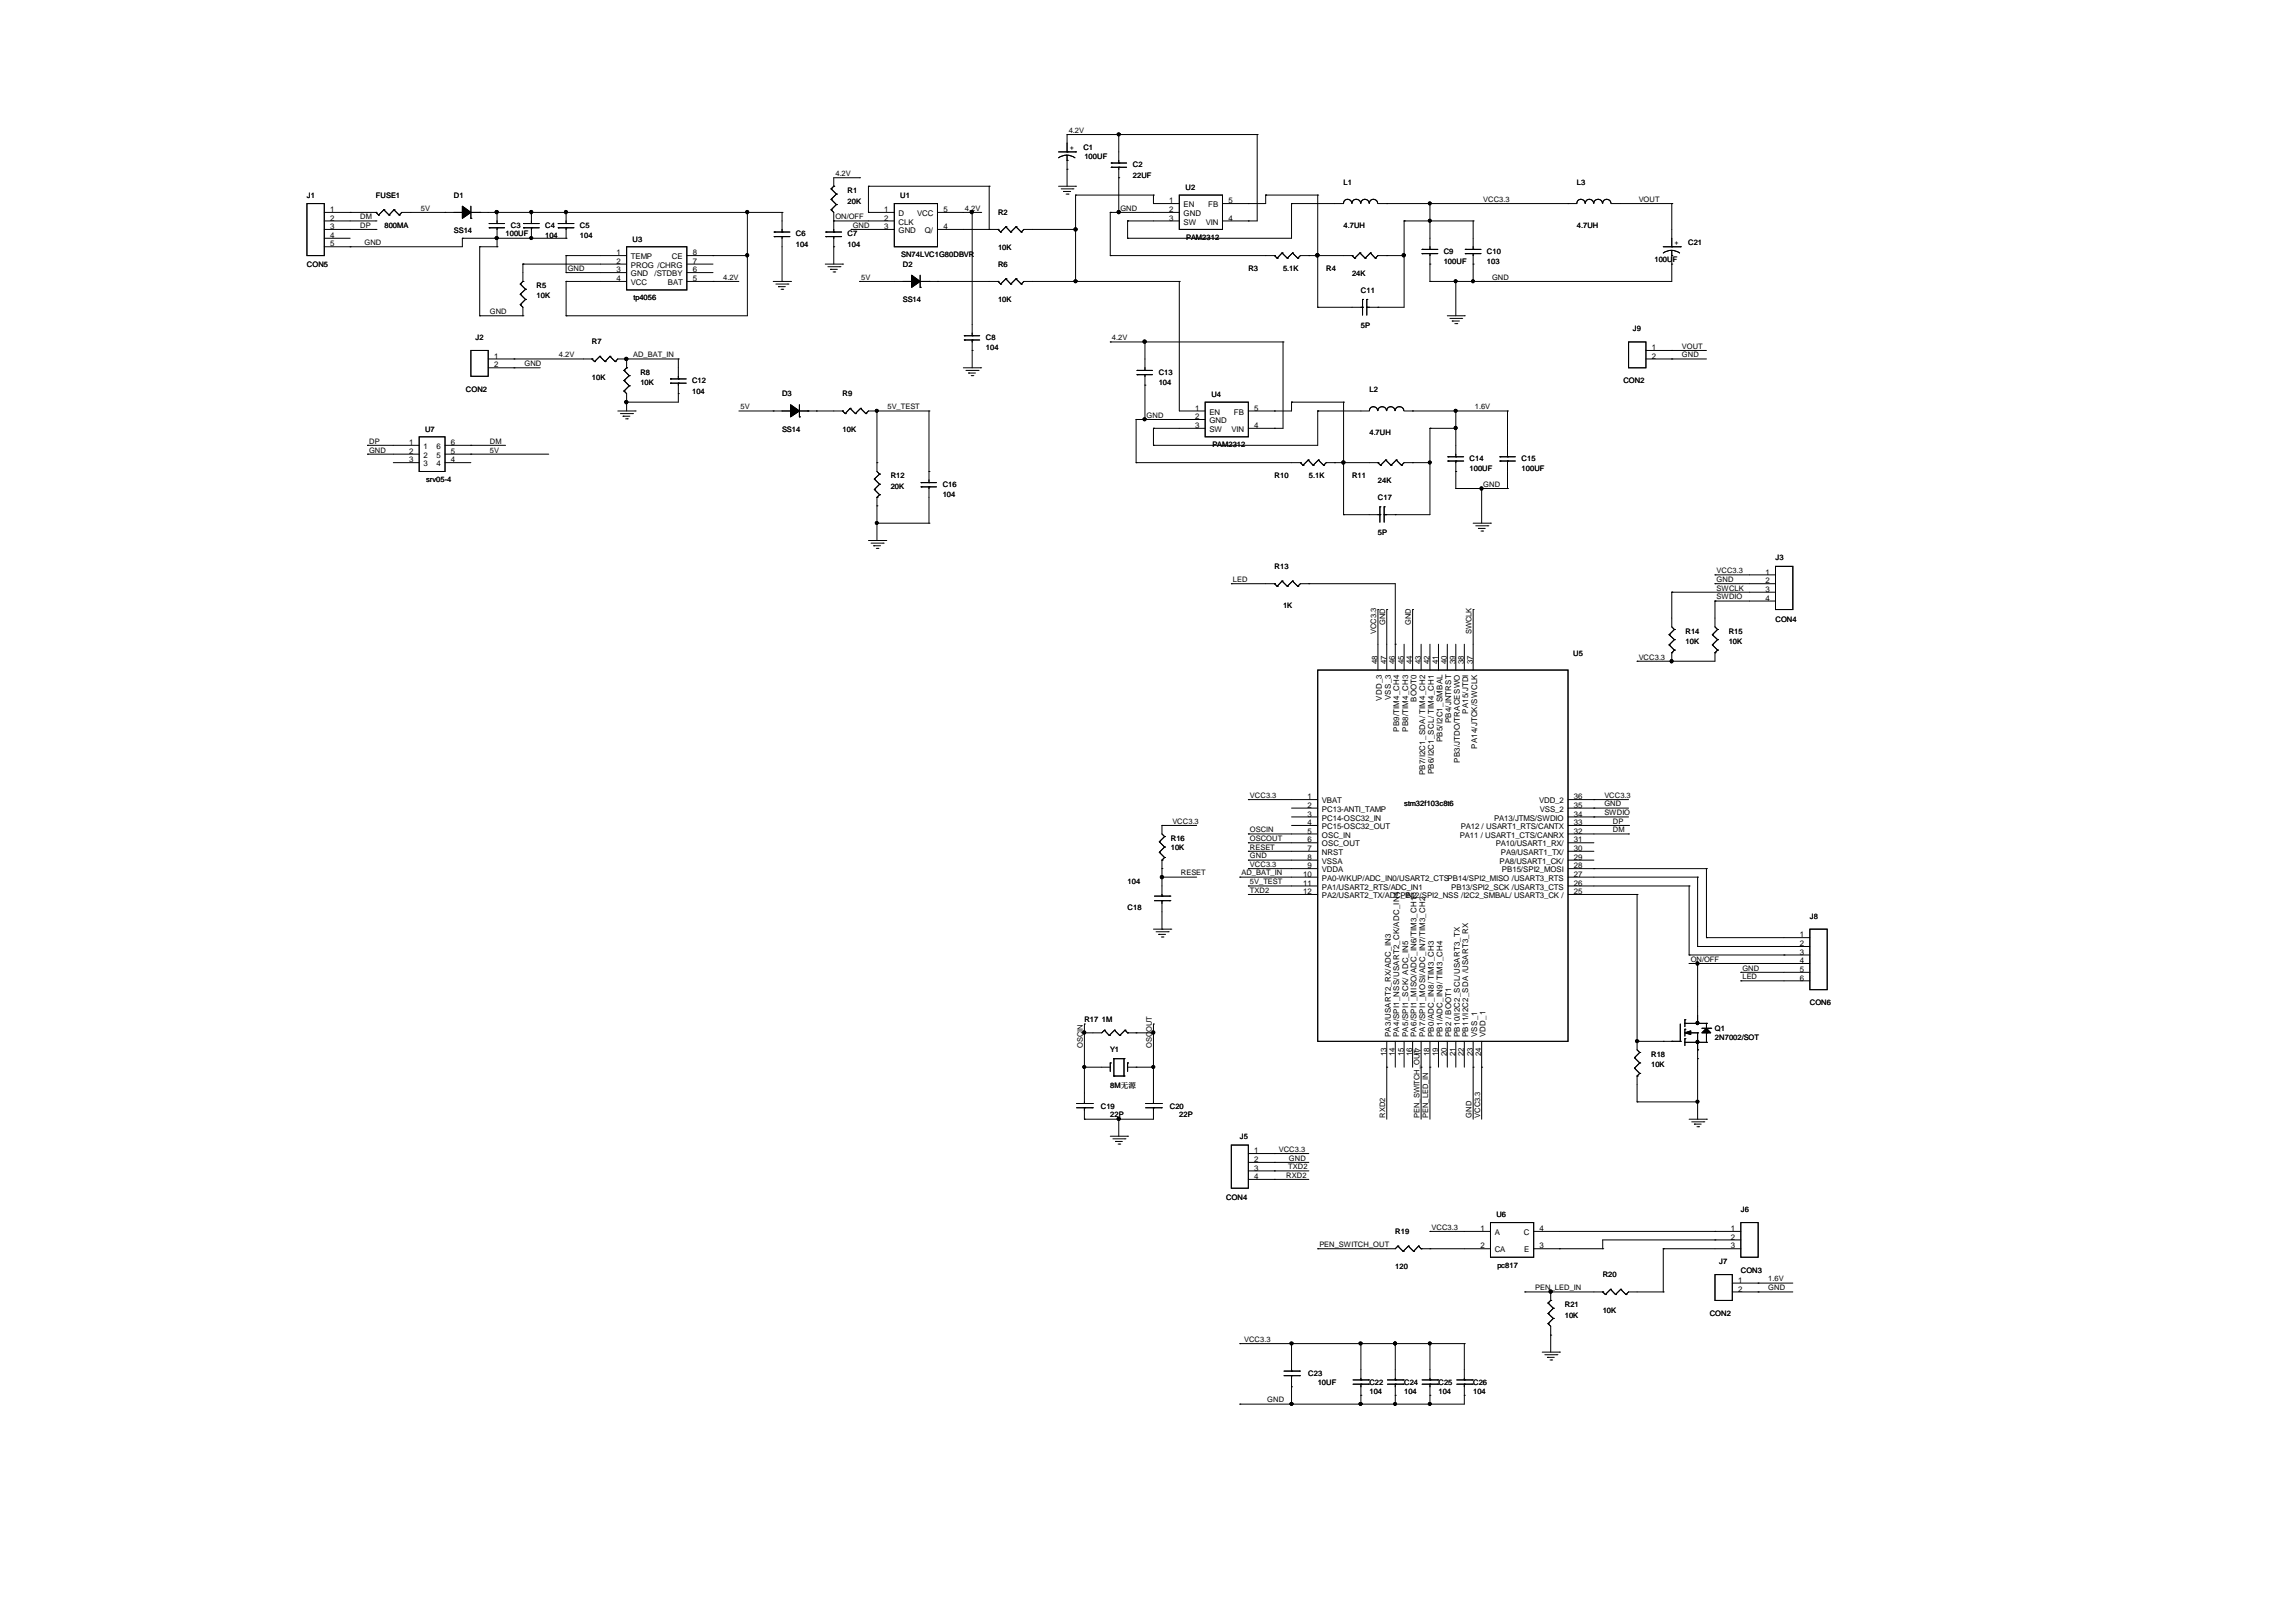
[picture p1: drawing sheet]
<svg xmlns="http://www.w3.org/2000/svg" width="297mm" height="210mm" viewBox="0 0 297 210" stroke-linecap="round" stroke-linejoin="round" font-family="sans-serif">
<defs><g id="words">
<g font-size="1">
<text x="138.3" y="17.2">4.2V</text>
<text x="108.1" y="22.8">4.2V</text>
<text x="138.4" y="19.4">+</text>
<text x="140.2" y="19.4">C1</text>
<text x="140.3" y="20.5">100UF</text>
<text x="146.6" y="21.6">C2</text>
<text x="146.6" y="23">22UF</text>
<text x="173.8" y="23.9">L1</text>
<text x="204" y="23.9">L3</text>
<text x="39.7" y="25.6">J1</text>
<text x="42.7" y="27.4">1</text>
<text x="42.7" y="28.5">2</text>
<text x="42.7" y="29.6">3</text>
<text x="46.6" y="28.4">DM</text>
<text x="46.6" y="29.5">DP</text>
<text x="48.6" y="25.6">FUSE1</text>
<text x="49.7" y="29.5">800MA</text>
<text x="54.4" y="27.3">5V</text>
<text x="58.7" y="25.6">D1</text>
<text x="66.1" y="29.5">C3</text>
<text x="70.5" y="29.5">C4</text>
<text x="75" y="29.5">C5</text>
<text x="108.1" y="28.4">ON/OFF</text>
<text x="109.6" y="25">R1</text>
<text x="109.6" y="26.3">20K</text>
<text x="110.3" y="29.5">GND</text>
<text x="114.4" y="27.4">1</text>
<text x="114.4" y="28.5">2</text>
<text x="114.4" y="29.6">3</text>
<text x="116.2" y="28">D</text>
<text x="116.2" y="29.1">CLK</text>
<text x="116.5" y="25.7">U1</text>
<text x="118.7" y="28">VCC</text>
<text x="122" y="29.6">4</text>
<text x="122" y="27.4">5</text>
<text x="124.8" y="27.3">4.2V</text>
<text x="129.1" y="27.8">R2</text>
<text x="144.9" y="27.3">GND</text>
<text x="151.3" y="26.3">1</text>
<text x="151.3" y="27.4">2</text>
<text x="151.3" y="28.5">3</text>
<text x="153.1" y="26.8">EN</text>
<text x="153.1" y="28">GND</text>
<text x="153.1" y="29.1">SW</text>
<text x="153.4" y="24.6">U2</text>
<text x="156" y="29.1">VIN</text>
<text x="156.3" y="26.8">FB</text>
<text x="158.9" y="28.5">4</text>
<text x="158.9" y="26.3">5</text>
<text x="173.8" y="29.5">4.7UH</text>
<text x="191.9" y="26.1">VCC3.3</text>
<text x="204" y="29.5">4.7UH</text>
<text x="212" y="26.1">VOUT</text>
<text x="39.7" y="34.6">CON5</text>
<text x="42.7" y="30.8">4</text>
<text x="42.7" y="31.9">5</text>
<text x="47.2" y="31.7">GND</text>
<text x="58.7" y="30.2">SS14</text>
<text x="65.4" y="30.6">100UF</text>
<text x="70.5" y="30.8">104</text>
<text x="73.4" y="35.1">GND</text>
<text x="75" y="30.8">104</text>
<text x="79.8" y="33">1</text>
<text x="79.8" y="34.1">2</text>
<text x="79.8" y="35.2">3</text>
<text x="81.6" y="33.5">TEMP</text>
<text x="81.6" y="34.6">PROG /CHRG</text>
<text x="81.6" y="35.7">GND</text>
<text x="81.8" y="31.3">U3</text>
<text x="84.7" y="35.7">/STDBY</text>
<text x="86.9" y="33.5">CE</text>
<text x="89.6" y="35.2">6</text>
<text x="89.6" y="33">8</text>
<text x="89.6" y="34.1">7</text>
<text x="103" y="30.6">C6</text>
<text x="103" y="31.9">104</text>
<text x="109.6" y="30.6">C7</text>
<text x="109.6" y="31.9">104</text>
<text x="116.2" y="30.2">GND</text>
<text x="116.6" y="33.3">SN74LVC1G80DBVR</text>
<text x="116.8" y="34.5">D2</text>
<text x="119.6" y="30.2">Q/</text>
<text x="129.1" y="34.5">R6</text>
<text x="129.1" y="32.4">10K</text>
<text x="153.5" y="31">PAM2312</text>
<text x="161.5" y="35.1">R3</text>
<text x="166" y="35.1">5.1K</text>
<text x="171.6" y="35.1">R4</text>
<text x="174.9" y="35.7">24K</text>
<text x="186.8" y="32.8">C9</text>
<text x="186.8" y="34.2">100UF</text>
<text x="192.4" y="32.8">C10</text>
<text x="192.4" y="34.2">103</text>
<text x="214" y="34">100UF</text>
<text x="216.6" y="31.7">+</text>
<text x="218.4" y="31.7">C21</text>
<text x="63.4" y="40.7">GND</text>
<text x="69.4" y="37.3">R5</text>
<text x="69.4" y="38.6">10K</text>
<text x="79.8" y="36.4">4</text>
<text x="81.6" y="36.9">VCC</text>
<text x="82" y="38.9">tp4056</text>
<text x="86.4" y="36.9">BAT</text>
<text x="89.6" y="36.4">5</text>
<text x="93.6" y="36.2">4.2V</text>
<text x="111.4" y="36.2">5V</text>
<text x="116.8" y="39.1">SS14</text>
<text x="129.1" y="39.1">10K</text>
<text x="176.1" y="37.9">C11</text>
<text x="193" y="36.2">GND</text>
<text x="61.5" y="44">J2</text>
<text x="63.9" y="46.4">1</text>
<text x="63.9" y="47.6">2</text>
<text x="67.9" y="47.4">GND</text>
<text x="72.3" y="46.2">4.2V</text>
<text x="76.6" y="44.5">R7</text>
<text x="81.9" y="46.2">AD_BAT_IN</text>
<text x="127.6" y="44">C8</text>
<text x="127.6" y="45.4">104</text>
<text x="143.8" y="44">4.2V</text>
<text x="176.1" y="42.4">5P</text>
<text x="211.2" y="42.9">J9</text>
<text x="213.7" y="45.3">1</text>
<text x="213.7" y="46.4">2</text>
<text x="217.6" y="45.1">VOUT</text>
<text x="217.6" y="46.2">GND</text>
<text x="60.3" y="50.7">CON2</text>
<text x="76.6" y="49.2">10K</text>
<text x="82.8" y="48.5">R8</text>
<text x="82.8" y="49.8">10K</text>
<text x="89.5" y="49.6">C12</text>
<text x="89.5" y="50.9">104</text>
<text x="95.8" y="53">5V</text>
<text x="101.2" y="51.3">D3</text>
<text x="109" y="51.3">R9</text>
<text x="114.8" y="53">5V_TEST</text>
<text x="149.9" y="48.5">C13</text>
<text x="149.9" y="49.8">104</text>
<text x="154.6" y="53.1">1</text>
<text x="156.5" y="53.7">EN</text>
<text x="156.7" y="51.4">U4</text>
<text x="159.6" y="53.7">FB</text>
<text x="162.3" y="53.1">5</text>
<text x="177.2" y="50.7">L2</text>
<text x="190.8" y="53">1.6V</text>
<text x="210" y="49.6">CON2</text>
<text x="47.8" y="57.4">DP</text>
<text x="47.8" y="58.6">GND</text>
<text x="52.9" y="57.6">1</text>
<text x="52.9" y="58.7">2</text>
<text x="52.9" y="59.8">3</text>
<text x="54.8" y="58.1">1</text>
<text x="54.8" y="59.2">2</text>
<text x="55" y="55.9">U7</text>
<text x="56.5" y="59.2">5</text>
<text x="56.5" y="58.1">6</text>
<text x="58.3" y="59.8">4</text>
<text x="58.3" y="58.7">5</text>
<text x="58.3" y="57.6">6</text>
<text x="63.4" y="58.6">5V</text>
<text x="63.4" y="57.4">DM</text>
<text x="101.2" y="55.9">SS14</text>
<text x="109" y="55.9">10K</text>
<text x="148.3" y="54.1">GND</text>
<text x="154.6" y="54.2">2</text>
<text x="154.6" y="55.4">3</text>
<text x="156.5" y="54.8">GND</text>
<text x="156.5" y="55.9">SW</text>
<text x="156.8" y="57.9">PAM2312</text>
<text x="159.3" y="55.9">VIN</text>
<text x="162.3" y="55.4">4</text>
<text x="177.2" y="56.3">4.7UH</text>
<text x="190.1" y="59.7">C14</text>
<text x="196.8" y="59.7">C15</text>
<text x="54.8" y="60.3">3</text>
<text x="55.1" y="62.3">srv05-4</text>
<text x="56.5" y="60.3">4</text>
<text x="115.2" y="61.9">R12</text>
<text x="115.2" y="63.2">20K</text>
<text x="122" y="63">C16</text>
<text x="122" y="64.4">104</text>
<text x="164.9" y="61.9">R10</text>
<text x="169.3" y="61.9">5.1K</text>
<text x="174.9" y="61.9">R11</text>
<text x="178.3" y="64.7">C17</text>
<text x="178.3" y="62.5">24K</text>
<text x="190.1" y="61">100UF</text>
<text x="191.9" y="63">GND</text>
<text x="196.8" y="61">100UF</text>
<text x="178.3" y="69.3">5P</text>
<text x="159.5" y="75.3">LED</text>
<text x="164.9" y="73.6">R13</text>
<text x="222.1" y="74.2">VCC3.3</text>
<text x="222.1" y="75.3">GND</text>
<text x="222.1" y="77.6">SWDIO</text>
<text x="222.1" y="76.4">SWCLK</text>
<text x="228.4" y="74.4">1</text>
<text x="228.4" y="75.5">2</text>
<text x="228.4" y="76.6">3</text>
<text x="228.4" y="77.7">4</text>
<text x="229.7" y="72.5">J3</text>
<text x="166" y="78.7">1K</text>
<text x="178.1" y="82" transform="rotate(-90 178.1 82)">VCC3.3</text>
<text x="179.2" y="80.9" transform="rotate(-90 179.2 80.9)">GND</text>
<text x="182.5" y="80.9" transform="rotate(-90 182.5 80.9)">GND</text>
<text x="190.4" y="82" transform="rotate(-90 190.4 82)">SWCLK</text>
<text x="218.1" y="82">R14</text>
<text x="218.1" y="83.3">10K</text>
<text x="223.6" y="82">R15</text>
<text x="223.6" y="83.3">10K</text>
<text x="229.7" y="80.4">CON4</text>
<text x="178.2" y="86" transform="rotate(-90 178.2 86)">48</text>
<text x="179.4" y="86" transform="rotate(-90 179.4 86)">47</text>
<text x="180.5" y="86" transform="rotate(-90 180.5 86)">46</text>
<text x="181.6" y="86" transform="rotate(-90 181.6 86)">45</text>
<text x="182.7" y="86" transform="rotate(-90 182.7 86)">44</text>
<text x="183.8" y="86" transform="rotate(-90 183.8 86)">43</text>
<text x="185" y="86" transform="rotate(-90 185 86)">42</text>
<text x="186.1" y="86" transform="rotate(-90 186.1 86)">41</text>
<text x="187.2" y="86" transform="rotate(-90 187.2 86)">40</text>
<text x="188.3" y="86" transform="rotate(-90 188.3 86)">39</text>
<text x="189.4" y="86" transform="rotate(-90 189.4 86)">38</text>
<text x="190.5" y="86" transform="rotate(-90 190.5 86)">37</text>
<text x="203.5" y="84.9">U5</text>
<text x="212" y="85.4">VCC3.3</text>
<text x="178.8" y="90.7" transform="rotate(-90 178.8 90.7)">VDD_3</text>
<text x="179.9" y="90.6" transform="rotate(-90 179.9 90.6)">VSS_3</text>
<text x="181" y="94.7" transform="rotate(-90 181 94.7)">PB9/TIM4_CH4</text>
<text x="182.2" y="94.7" transform="rotate(-90 182.2 94.7)">PB8/TIM4_CH3</text>
<text x="183.3" y="90.8" transform="rotate(-90 183.3 90.8)">BOOT0</text>
<text x="187.7" y="93.6" transform="rotate(-90 187.7 93.6)">PB4/JNTRST</text>
<text x="189.9" y="92.4" transform="rotate(-90 189.9 92.4)">PA15/JTDI</text>
<text x="184.4" y="100.3" transform="rotate(-90 184.4 100.3)">PB7/I2C1_SDA/ TIM4_CH2</text>
<text x="185.5" y="100.2" transform="rotate(-90 185.5 100.2)">PB6/I2C1_SCL/ TIM4_CH1</text>
<text x="186.6" y="96.1" transform="rotate(-90 186.6 96.1)">PB5/I2C1_SMBAL</text>
<text x="188.8" y="98.7" transform="rotate(-90 188.8 98.7)">PB3/JTDO/TRACESWO</text>
<text x="191.1" y="96.9" transform="rotate(-90 191.1 96.9)">PA14/JTCK/SWCLK</text>
<text x="151.7" y="106.6">VCC3.3</text>
<text x="161.7" y="107.7">OSCIN</text>
<text x="161.7" y="103.3">VCC3.3</text>
<text x="169.2" y="103.4">1</text>
<text x="169.2" y="104.5">2</text>
<text x="169.2" y="105.7">3</text>
<text x="169.2" y="106.8">4</text>
<text x="169.2" y="107.9">5</text>
<text x="171" y="103.9">VBAT</text>
<text x="171" y="105">PC13-ANTI_TAMP</text>
<text x="171" y="106.2">PC14-OSC32_IN</text>
<text x="171" y="107.3">PC15-OSC32_OUT</text>
<text x="181.7" y="104.4">stm32f103c8t6</text>
<text x="189" y="107.3">PA12 / USART1_RTS/CANTX</text>
<text x="193.3" y="106.2">PA13/JTMS/SWDIO</text>
<text x="199.1" y="103.9">VDD_2</text>
<text x="199.2" y="105">VSS_2</text>
<text x="203.6" y="104.5">35</text>
<text x="203.6" y="103.4">36</text>
<text x="203.6" y="107.9">32</text>
<text x="203.6" y="106.8">33</text>
<text x="203.6" y="105.7">34</text>
<text x="207.6" y="105.5">SWDIO</text>
<text x="207.6" y="103.3">VCC3.3</text>
<text x="207.6" y="104.4">GND</text>
<text x="208.7" y="106.6">DP</text>
<text x="208.7" y="107.7">DM</text>
<text x="151.5" y="108.8">R16</text>
<text x="151.5" y="110">10K</text>
<text x="152.8" y="113.3">RESET</text>
<text x="160.6" y="113.3">AD_BAT_IN</text>
<text x="161.7" y="108.9">OSCOUT</text>
<text x="161.7" y="111.1">GND</text>
<text x="161.7" y="110">RESET</text>
<text x="161.7" y="112.2">VCC3.3</text>
<text x="168.6" y="113.5">10</text>
<text x="169.2" y="109">6</text>
<text x="169.2" y="110.1">7</text>
<text x="169.2" y="111.3">8</text>
<text x="169.2" y="112.4">9</text>
<text x="171" y="108.4">OSC_IN</text>
<text x="171" y="109.5">OSC_OUT</text>
<text x="171" y="110.6">NRST</text>
<text x="171" y="111.8">VSSA</text>
<text x="171" y="112.9">VDDA</text>
<text x="171" y="114">PA0-WKUP/ADC_IN0/USART2_CTSPB14/SPI2_MISO /USART3_RTS</text>
<text x="188.8" y="108.4">PA11 / USART1_CTS/CANRX</text>
<text x="193.5" y="109.5">PA10/USART1_RX/</text>
<text x="194" y="111.8">PA8/USART1_CK/</text>
<text x="194.2" y="110.6">PA9/USART1_TX/</text>
<text x="194.3" y="112.9">PB15/SPI2_MOSI</text>
<text x="203.6" y="113.5">27</text>
<text x="203.6" y="112.4">28</text>
<text x="203.6" y="111.3">29</text>
<text x="203.6" y="110.1">30</text>
<text x="203.6" y="109">31</text>
<text x="145.9" y="117.8">C18</text>
<text x="145.9" y="114.4">104</text>
<text x="161.7" y="114.4">5V_TEST</text>
<text x="161.7" y="115.5">TXD2</text>
<text x="168.6" y="114.6">11</text>
<text x="168.6" y="115.7">12</text>
<text x="171" y="115.1">PA1/USART2_RTS/ADC_IN1</text>
<text x="171" y="116.2">PA2/USART2_TX/ADC_IN2</text>
<text x="181.2" y="116.2">PB12/SPI2_NSS /I2C2_SMBAL/ USART3_CK /</text>
<text x="187.7" y="115.1">PB13/SPI2_SCK /USART3_CTS</text>
<text x="203.6" y="115.7">25</text>
<text x="203.6" y="114.6">26</text>
<text x="234.1" y="118.9">J8</text>
<text x="218.7" y="124.5">ON/OFF</text>
<text x="225.4" y="125.6">GND</text>
<text x="232.8" y="121.3">1</text>
<text x="232.8" y="122.4">2</text>
<text x="232.8" y="123.5">3</text>
<text x="232.8" y="124.6">4</text>
<text x="232.8" y="125.8">5</text>
<text x="225.4" y="126.7">LED</text>
<text x="232.8" y="126.9">6</text>
<text x="234.1" y="130.1">CON6</text>
<text x="140.1" y="135.7" transform="rotate(-90 140.1 135.7)">OSCIN</text>
<text x="140.3" y="132.3">R17</text>
<text x="142.5" y="132.3">1M</text>
<text x="143.6" y="136.2">Y1</text>
<text x="149" y="135.7" transform="rotate(-90 149 135.7)">OSC</text>
<text x="149" y="133.6" transform="rotate(-90 149 133.6)">OUT</text>
<text x="179.4" y="136.7" transform="rotate(-90 179.4 136.7)">13</text>
<text x="179.9" y="134.2" transform="rotate(-90 179.9 134.2)">PA3/USART2_RX/ADC_IN3</text>
<text x="180.5" y="136.7" transform="rotate(-90 180.5 136.7)">14</text>
<text x="181" y="134.2" transform="rotate(-90 181 134.2)">PA4/SPI1_NSS/USART2_CK/ADC_IN4</text>
<text x="181.6" y="136.7" transform="rotate(-90 181.6 136.7)">15</text>
<text x="182.2" y="134.2" transform="rotate(-90 182.2 134.2)">PA5/SPI1_SCK/ ADC_IN5</text>
<text x="182.7" y="136.7" transform="rotate(-90 182.7 136.7)">16</text>
<text x="183.3" y="134.2" transform="rotate(-90 183.3 134.2)">PA6/SPI1_MISO/ADC_IN6/TIM3_CH1</text>
<text x="183.8" y="136.7" transform="rotate(-90 183.8 136.7)">17</text>
<text x="184.4" y="134.2" transform="rotate(-90 184.4 134.2)">PA7/SPI1_MOSI/ADC_IN7/TIM3_CH2</text>
<text x="185" y="136.7" transform="rotate(-90 185 136.7)">18</text>
<text x="185.5" y="134.2" transform="rotate(-90 185.5 134.2)">PB0/ADC_IN8/ TIM3_CH3</text>
<text x="186.1" y="136.7" transform="rotate(-90 186.1 136.7)">19</text>
<text x="186.6" y="134.2" transform="rotate(-90 186.6 134.2)">PB1/ADC_IN9/ TIM3_CH4</text>
<text x="187.2" y="136.7" transform="rotate(-90 187.2 136.7)">20</text>
<text x="187.7" y="134.2" transform="rotate(-90 187.7 134.2)">PB2 / BOOT1</text>
<text x="188.3" y="136.7" transform="rotate(-90 188.3 136.7)">21</text>
<text x="188.8" y="134.2" transform="rotate(-90 188.8 134.2)">PB10/I2C2_SCL/USART3_TX</text>
<text x="189.4" y="136.7" transform="rotate(-90 189.4 136.7)">22</text>
<text x="189.9" y="134.2" transform="rotate(-90 189.9 134.2)">PB11/I2C2_SDA /USART3_RX</text>
<text x="190.5" y="136.7" transform="rotate(-90 190.5 136.7)">23</text>
<text x="191.1" y="134.2" transform="rotate(-90 191.1 134.2)">VSS_1</text>
<text x="191.6" y="136.7" transform="rotate(-90 191.6 136.7)">24</text>
<text x="192.2" y="134.2" transform="rotate(-90 192.2 134.2)">VDD_1</text>
<text x="213.6" y="136.8">R18</text>
<text x="221.9" y="133.4">Q1</text>
<text x="221.9" y="134.5">2N7002/SOT</text>
<text x="142.4" y="143.5">C19</text>
<text x="143.6" y="140.8">8M无源</text>
<text x="151.3" y="143.5">C20</text>
<text x="213.6" y="138.1">10K</text>
<text x="143.6" y="144.6">22P</text>
<text x="152.6" y="144.6">22P</text>
<text x="160.4" y="147.4">J5</text>
<text x="162.3" y="149.2">1</text>
<text x="165.4" y="149.1">VCC3.3</text>
<text x="179.2" y="144.6" transform="rotate(-90 179.2 144.6)">RXD2</text>
<text x="183.6" y="144.6" transform="rotate(-90 183.6 144.6)">PEN_SWITCH_OUT</text>
<text x="184.8" y="144.6" transform="rotate(-90 184.8 144.6)">PEN_LED_IN</text>
<text x="190.4" y="144.6" transform="rotate(-90 190.4 144.6)">GND</text>
<text x="191.5" y="144.6" transform="rotate(-90 191.5 144.6)">VCC3.3</text>
<text x="158.6" y="155.3">CON4</text>
<text x="162.3" y="150.4">2</text>
<text x="162.3" y="151.5">3</text>
<text x="162.3" y="152.6">4</text>
<text x="166.4" y="152.4">RXD2</text>
<text x="166.7" y="151.3">TXD2</text>
<text x="166.8" y="150.2">GND</text>
<text x="170.7" y="161.4">PEN_SWITCH_OUT</text>
<text x="180.5" y="159.7">R19</text>
<text x="185.2" y="159.1">VCC3.3</text>
<text x="191.5" y="159.3">1</text>
<text x="191.5" y="161.6">2</text>
<text x="193.4" y="159.8">A</text>
<text x="193.6" y="157.5">U6</text>
<text x="197.1" y="159.8">C</text>
<text x="199.2" y="161.6">3</text>
<text x="199.2" y="159.3">4</text>
<text x="223.9" y="159.3">1</text>
<text x="223.9" y="160.4">2</text>
<text x="223.9" y="161.6">3</text>
<text x="225.2" y="156.9">J6</text>
<text x="180.5" y="164.3">120</text>
<text x="193.4" y="162.1">CA</text>
<text x="193.7" y="164.1">pc817</text>
<text x="197.2" y="162.1">E</text>
<text x="198.6" y="167">PEN_LED_IN</text>
<text x="207.3" y="165.3">R20</text>
<text x="222.4" y="163.6">J7</text>
<text x="224.9" y="166">1</text>
<text x="224.9" y="167.1">2</text>
<text x="225.2" y="164.7">CON3</text>
<text x="228.8" y="165.8">1.6V</text>
<text x="228.8" y="167">GND</text>
<text x="161" y="173.7">VCC3.3</text>
<text x="202.4" y="169.2">R21</text>
<text x="202.4" y="170.5">10K</text>
<text x="207.3" y="169.9">10K</text>
<text x="221.2" y="170.3">CON2</text>
<text x="169.2" y="178.1">C23</text>
<text x="170.5" y="179.3">10UF</text>
<text x="177.2" y="179.3">C22</text>
<text x="181.7" y="179.3">C24</text>
<text x="186.1" y="179.3">C25</text>
<text x="190.6" y="179.3">C26</text>
<text x="164" y="181.5">GND</text>
<text x="177.2" y="180.4">104</text>
<text x="181.7" y="180.4">104</text>
<text x="186.1" y="180.4">104</text>
<text x="190.6" y="180.4">104</text>
</g>
</g></defs>
<g fill="none" stroke="#000" stroke-width=".13">
<path d="M136.9 19.7h2.2M138 17.4h.1M138 19.7h.1M138 17.4h24.6M138 17.4v2.3M139.1 19.7h.1M144.7 17.4h.1M144.7 17.4v3.7M162.6 17.4h.1M162.6 17.4v11.2h-4.4M39.7 26.3h2.3v6.8h-2.3zM42 27.5h6.6"/>
<path d="M42 28.6h6.6M42 30.8h3.3M42 29.7h6.6M45.3 31.9h.1M45.3 27.5h.1M48.6 28.6h.1M48.6 29.7h.1M48.6 27.5h.1M48.6 27.5l.4 .3M49 27.8h.1M49.7 27.1h.1M49.7 27.1l.6 .7"/>
<path d="M49.7 27.1l-.7 .7M50.3 27.8h.1M51 27.1h.1M51 27.1l.6 .7M51 27.1l-.7 .7M51.6 27.8h.1M57.6 27.5h.1M59.8 30.8h.1M59.8 27.5h.1M59.8 27.5h-7.8l-.4 .3M59.8 30.8h13.4M59.8 30.8v1.1h-17.8"/>
<path d="M60.9 28.3h.1M60.9 27.5h40.3M60.9 26.7v1.6M62.1 31.9h.1M62.1 27.5h.1M62.1 31.9h2.2M62.1 31.9v9M63.3 28.9h.1M63.3 29.5h.1M63.3 28.9h2M63.3 29.5h2M64.3 31.9h.1"/>
<path d="M64.3 27.5h.1M64.3 30.8h.1M64.3 29.5h.1M64.3 28.9h.1M64.3 27.5v1.4M64.3 29.5v2.4M67.3 39.4h.1M67.3 38.1h.1M67.3 36.8h.1M67.3 39.4l.3 .4v1.1M67.3 38.1l.7 .6M67.3 36.8l.7 .6"/>
<path d="M67.6 34.2h.1M67.6 36.4h.1M67.6 34.2v2.2M67.6 34.2h13.5M67.6 36.4l-.3 .4M67.7 28.9h.1M67.7 29.5h.1M67.7 28.9h2.1M67.7 29.5h2.1M68 38.7h.1M68 37.4h.1M68 38.7l-.7 .7"/>
<path d="M68 37.4l-.7 .7M68.7 27.5h.1M68.7 30.8h.1M68.7 29.5h.1M68.7 28.9h.1M68.7 27.5v1.4M68.7 29.5v1.3M72.2 28.9h.1M72.2 29.5h.1M72.2 28.9h2.1M72.2 29.5h2.1M73.2 30.8h.1"/>
<path d="M73.2 36.4h.1M73.2 35.3h.1M73.2 27.5h.1M73.2 33.1h.1M73.2 29.5h.1M73.2 28.9h.1M73.2 36.4h7.9M73.2 33.1h7.9M73.2 35.3h7.9M73.2 27.5v1.4M73.2 29.5v1.3M73.2 33.1v2.2"/>
<path d="M73.2 36.4v4.5M81.1 31.9h7.8v5.6h-7.8zM88.9 36.4h6.7M88.9 33.1h7.8M88.9 35.3h3.3M88.9 34.2h3.3M92.2 36.4h.1M92.2 33.1h.1M96.7 27.5h.1M96.7 33.1h.1M96.7 27.5v13.4h-23.5M100 36.4h2.3"/>
<path d="M100.2 30h.1M100.2 30.6h.1M100.2 30h2M100.2 30.6h2M100.4 36.8h1.5M100.7 37.1h.1M100.7 37.1h.9M101 37.4h.3M101.2 27.5h.1M101.2 36.4h.1M101.2 30.6h.1M101.2 30h.1"/>
<path d="M101.2 27.5v2.5M101.2 30.6v5.8M101.3 37.4h.1M101.9 36.8h.1M102.3 36.4h.1M106.8 34.2h2.2M106.8 30h.1M106.8 30.6h.1M106.8 30h2.1M106.8 30.6h2.1M107.1 34.5h1.6M107.4 34.9h.1"/>
<path d="M107.4 34.9h.9M107.5 27.1h.1M107.5 25.8h.1M107.5 24.4h.1M107.5 27.1l.4 .4v2.5M107.5 25.8l.7 .7M107.5 24.4l.7 .7M107.8 35.2h.2M107.9 28.6h.1M107.9 31.9h.1M107.9 30.6h.1M107.9 30h.1"/>
<path d="M107.9 24.1h.1M107.9 28.6h7.8M107.9 30.6v3.6M107.9 24.1l-.4 .3M108 35.2h.1M108.2 26.5h.1M108.2 25.1h.1M108.2 26.5l-.7 .6M108.2 25.1l-.7 .7M108.7 34.5h.1M109 34.2h.1M110.1 29.7h.1"/>
<path d="M110.1 29.7h5.6M111.2 23h.1M111.2 36.4h.1M111.2 36.4h6.7M111.2 23h-3.3v1.1M112.4 24.1h.1M112.4 27.5h.1M112.4 27.5h3.3M112.4 24.1h15.6M112.4 24.1v3.4M115.7 26.3h5.6v5.6h-5.6zM117.9 36.4h.1"/>
<path d="M119 37.2h.1M119 36.4h10.1M119 35.6v1.6M120.2 36.4h.1M121.3 36.4h.1M121.3 27.5h5.6M121.3 29.7h7.8M125.8 27.5h.1M125.8 27.5v15.9M126.9 27.5h.1M128 29.7h.1M128 24.1h.1"/>
<path d="M128 24.1v5.6M129.1 36.4h.1M129.1 29.7h.1M129.1 36.4l.4 .4M129.1 29.7l.4 .3M129.5 36.8h.1M129.5 30h.1M130.1 36.1h.1M130.1 29.4h.1M130.1 36.1l.7 .7M130.1 36.1l-.6 .7M130.1 29.4l.7 .6"/>
<path d="M130.1 29.4l-.6 .6M130.8 36.8h.1M130.8 30h.1M131.4 36.1h.1M131.4 29.4h.1M131.4 36.1l.7 .7M131.4 36.1l-.6 .7M131.4 29.4l.7 .6M131.4 29.4l-.6 .6M132.1 36.8h.1M132.1 30h.1M136.9 20.4a1.82 1.82 0 0 1 2.2 0"/>
<path d="M136.9 24.1h2.2M137.3 24.4h1.5M137.6 24.8h.1M137.6 24.8h.9M137.9 25.1h.3M138 21.9h.1M138 20.8h.1M138 20.1v4M138.2 25.1h.1M138.8 24.4h.1M139.1 25.2h.1M139.1 29.7h.1"/>
<path d="M139.1 36.4h.1M139.1 24.1h.1M139.1 25.2h10.1M139.1 25.2v11.2M139.1 29.7h-6.6l-.4 .3M143.6 27.5h.1M143.6 33.1h.1M143.6 33.1h21.3M143.6 27.5h9M143.6 27.5v5.6M143.8 21.1h.1M143.8 21.6h.1"/>
<path d="M143.8 21.1h2M143.8 21.6h2M144.7 27.5h.1M144.7 23h.1M144.7 21.6h.1M144.7 21.1h.1M144.7 21.6v5.9M145.9 30.8h.1M145.9 28.6h.1M145.9 28.6h6.7M145.9 28.6v2.2M149.2 25.2h.1"/>
<path d="M149.2 25.2v1.1h3.4M152.6 25.2h5.6v4.5h-5.6zM152.6 36.4h.1M152.6 36.4h-20.1l-.4 .4M152.6 36.4v16.8h3.3M161.5 26.3h.1M161.5 28.6h.1M163.7 25.2h.1M163.7 25.2v1.1h-5.5M163.7 25.2h6.8M164.9 33.1h.1M164.9 33.1l.3 .3"/>
<path d="M165.2 33.4h.1M165.9 32.7h.1M165.9 32.7l.6 .7M165.9 32.7l-.7 .7M166.5 33.4h.1M167.1 26.3h.1M167.1 26.3h6.7M167.1 26.3v4.5h-21.2M167.2 32.7h.1M167.2 32.7l.7 .7M167.2 32.7l-.7 .7M167.9 33.4h.1"/>
<path d="M169.3 33.1h.1M170.5 25.2h.1M170.5 33.1h.1M170.5 39.8h.1M170.5 25.2v14.6M170.5 39.8h5.8M173.8 26.3a.53 .53 0 0 1 .5-.5 .53 .53 0 0 1 .6 .5M174.9 26.3a.55 .55 0 0 1 .6-.5 .55 .55 0 0 1 .5 .5M174.9 33.1h.1M174.9 33.1h-6.7l-.3 .3M174.9 33.1l.4 .3M175.3 33.4h.1"/>
<path d="M175.9 32.7h.1M175.9 32.7l.7 .7M175.9 32.7l-.6 .7M176.1 26.3a.53 .53 0 0 1 .5-.5 .53 .53 0 0 1 .5 .5M176.3 39.8h.1M176.3 38.7h.1M176.3 38.7v2.1M176.6 33.4h.1M176.8 38.7h.1M176.8 39.8h.1M176.8 38.7v2.1M177.2 26.3a.53 .53 0 0 1 .5-.5 .53 .53 0 0 1 .5 .5"/>
<path d="M177.3 32.7h.1M177.3 32.7l.6 .7M177.3 32.7l-.7 .7M177.9 33.4h.1M178.3 39.8h.1M178.3 26.3h25.7M179.4 26.3h.1M179.4 33.1h.1M181.7 28.6h.1M181.7 33.1h.1M181.7 33.1h-3.4l-.4 .3M181.7 28.6v11.2h-4.9"/>
<path d="M181.7 28.6h8.9M184 32.3h.1M184 32.8h.1M184 32.3h2M184 32.8h2M185 36.4h.1M185 28.6h.1M185 26.3h.1M185 34.2h.1M185 32.8h.1M185 32.3h.1M185 26.3v6"/>
<path d="M185 32.8v3.6M188.3 36.4h.1M188.3 36.4v4.5M189.6 32.3h.1M189.6 32.8h.1M189.6 32.3h2M189.6 32.8h2M190.6 28.6h.1M190.6 34.2h.1M190.6 36.4h.1M190.6 32.8h.1M190.6 32.3h.1"/>
<path d="M190.6 28.6v3.7M190.6 32.8v3.6M202.9 26.3h.1M204 26.3a.53 .53 0 0 1 .5-.5 .53 .53 0 0 1 .6 .5M205.1 26.3a.53 .53 0 0 1 .5-.5 .53 .53 0 0 1 .6 .5M206.2 26.3a.55 .55 0 0 1 .6-.5 .55 .55 0 0 1 .5 .5M207.3 26.3a.53 .53 0 0 1 .6-.5 .53 .53 0 0 1 .5 .5M208.4 26.3h7.9M215.2 32.7a1.82 1.82 0 0 1 2.1 0M215.2 31.9h2.2M216.3 26.3h.1M216.3 34.2h.1"/>
<path d="M216.3 33.1h.1M216.3 31.9h.1M216.3 32.4v4h-31.3M216.3 26.3v5.6M217.4 31.9h.1M47.5 57.6h.1M47.5 58.8h.1M47.5 57.6h6.7M47.5 58.8h6.7M50.9 59.9h3.3M54.2 56.5h3.4v4.5h-3.4zM57.6 59.9h3.3"/>
<path d="M57.6 57.6h7.8M57.6 58.8h13.4M60.9 45.4h2.3v3.3h-2.3zM60.9 58.8h.1M60.9 57.6h.1M62.1 40.9h.1M62.1 40.9h5.5M63.2 46.5h13.4M63.2 47.6h6.7M66.5 46.5h.1M66.5 47.6h.1M67.6 40.9h.1"/>
<path d="M73.2 40.9h.1M76.6 46.5h.1M76.6 46.5l.3 .3M76.9 46.8h.1M77.6 46.1h.1M77.6 46.1l.7 .7M77.6 46.1l-.7 .7M78.3 46.8h.1M78.9 46.1h.1M78.9 46.1l.7 .7M78.9 46.1l-.6 .7M79.6 46.8h.1"/>
<path d="M79.9 53.2h2.3M80.3 53.5h1.5M80.6 53.9h.1M80.6 53.9h.9M80.7 50.6h.1M80.7 49.2h.1M80.7 47.9h.1M80.7 50.6l.4 .3v2.3M80.7 49.2l.7 .7M80.7 47.9l.7 .7M80.9 54.2h.3M81.1 52h.1"/>
<path d="M81.1 46.5h.1M81.1 47.6h.1M81.1 46.5v1.1M81.1 47.6l-.4 .3M81.2 54.2h.1M81.4 49.9h.1M81.4 48.6h.1M81.4 49.9l-.7 .7M81.4 48.6l-.7 .6M81.8 53.5h.1M82.2 53.2h.1M86.7 49h.1"/>
<path d="M86.7 49.6h.1M86.7 49h2.1M86.7 49.6h2.1M87.8 46.5h.1M87.8 50.9h.1M87.8 49.6h.1M87.8 49h.1M87.8 49.6v2.4h-6.7M87.8 46.5h-7.9l-.3 .3M87.8 46.5v2.5M95.6 53.2h6.7M100 53.2h.1"/>
<path d="M102.3 53.2h.1M103.4 53.9h.1M103.4 53.2h5.6M103.4 52.4v1.5M104.5 53.2h.1M105.6 53.2h.1M109 53.2h.1M109 53.2l.3 .3M109.3 53.5h.1M110 52.8h.1M110 52.8l.7 .7M110 52.8l-.7 .7"/>
<path d="M110.7 53.5h.1M111.3 52.8h.1M111.3 52.8l.7 .7M111.3 52.8l-.6 .7M112 53.5h.1M113.5 59.9h.1M113.5 53.2v7.8l.3 .4M120.2 53.2h.1M120.2 53.2h-7.8l-.4 .3M120.2 53.2v9.3M124.6 47.6h2.3M124.8 43.4h.1"/>
<path d="M124.8 44h.1M124.8 43.4h1.9M124.8 44h1.9M125 47.9h1.5M125.3 48.3h.1M125.3 48.3h.9M125.6 48.6h.3M125.8 45.4h.1M125.8 44h.1M125.8 43.4h.1M125.8 44v3.6M125.9 48.6h.1"/>
<path d="M126.5 47.9h.1M126.9 47.6h.1M143.6 44.3h.1M143.6 44.3h22.4M147 54.3h.1M147 59.9h.1M147 59.9h21.2M147 54.3h8.9M147 54.3v5.6M147.1 47.9h.1M147.1 48.5h.1M147.1 47.9h2"/>
<path d="M147.1 48.5h2M148.1 54.3h.1M148.1 44.3h.1M148.1 49.8h.1M148.1 48.5h.1M148.1 47.9h.1M148.1 44.3v3.6M148.1 48.5v5.8M149.2 57.6h.1M149.2 55.4h.1M149.2 55.4h6.7M149.2 55.4v2.2"/>
<path d="M155.9 52h5.6v4.5h-5.6zM164.9 53.2h.1M164.9 55.4h.1M166 44.3h.1M166 44.3v11.1h-4.5M167.1 52h.1M167.1 52v1.2h-5.6M167.1 52h6.7M168.2 59.9h.1M168.2 59.9l.4 .3M169.2 59.5h.1M169.2 59.5l.7 .7"/>
<path d="M169.2 59.5l-.6 .7M170.5 53.2h.1M170.5 53.2v4.4h-21.3M170.5 53.2h6.7M170.6 59.5h.1M170.6 59.5l.6 .7M170.6 59.5l-.7 .7M172.7 59.9h.1M173.8 52h.1M173.8 59.9h.1M173.8 52v14.6M177.2 53.1a.53 .53 0 0 1 .5-.5 .53 .53 0 0 1 .5 .5"/>
<path d="M178.3 53.1a.55 .55 0 0 1 .5-.5 .55 .55 0 0 1 .6 .5M178.3 59.9h.1M178.3 59.9h-6.7l-.4 .3M178.3 59.9l.3 .3M179.3 59.5h.1M179.3 59.5l.7 .7M179.3 59.5l-.7 .7M179.4 53.1a.53 .53 0 0 1 .5-.5 .53 .53 0 0 1 .6 .5M180.5 53.1a.55 .55 0 0 1 .6-.5 .55 .55 0 0 1 .5 .5M180.6 59.5h.1M180.6 59.5l.7 .7M180.6 59.5l-.6 .7"/>
<path d="M181.7 53.2h13.3M182.8 53.2h.1M182.8 59.9h.1M185 55.4h.1M185 59.9h.1M185 55.4v11.2h-5.9M185 59.9h-3.3l-.4 .3M185 55.4h3.3M187.2 40.9h2.2M187.3 59.1h.1M187.3 59.7h.1M187.3 59.1h2.1"/>
<path d="M187.3 59.7h2.1M187.6 41.2h1.5M187.9 41.5h.1M187.9 41.5h.9M188.2 41.9h.3M188.3 55.4h.1M188.3 53.2h.1M188.3 59.7h.1M188.3 59.1h.1M188.3 53.2v5.9M188.3 59.7v3.5M188.5 41.9h.1"/>
<path d="M189.1 41.2h.1M189.4 40.9h.1M194.1 59.1h.1M194.1 59.7h.1M194.1 59.1h1.9M194.1 59.7h1.9M195 53.2h.1M195 59.7h.1M195 59.1h.1M195 53.2v5.9M195 59.7v3.5M210.7 44.3h2.2v3.3h-2.2z"/>
<path d="M212.9 46.5h7.9M212.9 45.4h7.9M216.3 45.4h.1M216.3 46.5h.1M112.4 69.9h2.2M112.7 70.3h1.6M113 70.6h.1M113 70.6h.9M113.1 62h.1M113.1 63.3h.1M113.1 62l.7 .7M113.1 63.3l.7 .7"/>
<path d="M113.4 71h.2M113.5 67.7h.1M113.5 65.5h.1M113.5 64.4h.1M113.5 64.4v5.5M113.5 67.7h6.7M113.6 71h.1M113.8 61.4h.1M113.8 62.7h.1M113.8 64h.1M113.8 61.4l-.7 .6M113.8 62.7l-.7 .6"/>
<path d="M113.8 64l-.3 .4M114.3 70.3h.1M114.6 69.9h.1M119.2 62.5h.1M119.2 63h.1M119.2 62.5h2M119.2 63h2M120.2 61h.1M120.2 67.7h.1M120.2 63h.1M120.2 62.5h.1M120.2 63v4.7"/>
<path d="M159.3 75.5h.1M159.3 75.5h5.6M164.9 75.5h.1M164.9 75.5l.3 .4M165.2 75.9h.1M165.9 75.2h.1M165.9 75.2l.6 .7M165.9 75.2l-.7 .7M166.5 75.9h.1M167.2 75.2h.1M167.2 75.2l.7 .7M167.2 75.2l-.7 .7"/>
<path d="M167.9 75.9h.1M167.9 75.9l.3-.4h12.3v11.2M168.6 60.2h.1M169.3 75.5h.1M169.9 60.2h.1M171.2 60.2h.1M173.8 66.6h.1M173.8 66.6h4.7M178.3 78.9h.1M178.3 78.9v7.8M178.5 66.6h.1M178.5 65.6h.1"/>
<path d="M178.5 65.6v2M178.6 60.2h.1M179.1 65.6h.1M179.1 66.6h.1M179.1 65.6v2M179.4 78.9h.1M179.4 78.9v7.8M180 60.2h.1M180.5 66.6h.1M181.3 60.2h.1M182.8 78.9h.1M182.8 78.9v7.8"/>
<path d="M188.3 63.2h.1M188.3 61h.1M188.3 63.2h6.7M190.6 78.9h.1M190.6 78.9v7.8M190.6 67.7h2.2M190.9 68h1.6M191.3 68.4h.1M191.3 68.4h.9M191.6 68.7h.2M191.7 63.2h.1M191.7 63.2v4.5"/>
<path d="M191.8 68.7h.1M192.5 68h.1M192.8 67.7h.1M195 63.2h.1M216.3 76.6h.1M216.3 76.6h13.4M216.3 76.6v4.5l.3 .4M221.9 74.4h.1M221.9 77.8h.1M221.9 75.5h.1M221.9 74.4h7.8M221.9 77.8v3.3l.3 .4"/>
<path d="M221.9 75.5h7.8M221.9 77.8h7.8M229.7 73.3h2.2v5.6h-2.2zM170.5 86.7h32.4v48.1h-32.4zM180.5 83.4h.1M181.7 83.4v3.3M183.9 83.4v3.3M185 83.4v3.3M186.1 83.4v3.3M187.2 83.4v3.3M188.3 83.4v3.3M189.4 83.4v3.3"/>
<path d="M211.8 85.6h.1M215.9 82.1h.1M215.9 83.5h.1M215.9 82.1l.7 .7M215.9 83.5l.7 .6M216.3 85.6h.1M216.3 84.5h.1M216.3 84.5v1.1M216.6 81.5h.1M216.6 82.8h.1M216.6 84.1h.1M216.6 81.5l-.7 .6"/>
<path d="M216.6 82.8l-.7 .7M216.6 84.1l-.3 .4M221.5 82.1h.1M221.5 83.5h.1M221.5 82.1l.7 .7M221.5 83.5l.7 .6M221.9 84.5h.1M221.9 84.5v1.1h-10.1M222.2 81.5h.1M222.2 82.8h.1M222.2 84.1h.1M222.2 81.5l-.7 .6"/>
<path d="M222.2 82.8l-.7 .7M222.2 84.1l-.3 .4M149.4 116.6h1.9M149.4 116h1.9M150 108.9h.1M150 110.3h.1M150 108.9l.7 .7M150 110.3l.7 .7M150.3 106.8h.1M150.3 113.5h.1M150.3 112.4h.1M150.3 111.3h.1"/>
<path d="M150.3 116h.1M150.3 116.6h.1M150.3 106.8h4.5M150.3 106.8v1.1l.4 .4M150.3 111.3v4.7M150.3 116.6v3.6M150.3 113.5h4.5M150.7 108.3h.1M150.7 109.6h.1M150.7 111h.1M150.7 108.3l-.7 .6M150.7 109.6l-.7 .7"/>
<path d="M150.7 111l-.4 .3M151.3 116.6h.1M151.3 116h.1M160.4 113.5h.1M160.4 113.5h10.1M161.5 109.1h.1M161.5 107.9h.1M161.5 111.3h.1M161.5 110.2h.1M161.5 112.4h.1M161.5 114.7h.1M161.5 115.8h.1"/>
<path d="M161.5 103.5h.1M161.5 109.1h9M161.5 107.9h9M161.5 111.3h9M161.5 110.2h9M161.5 112.4h9M161.5 103.5h9M161.5 114.7h9M161.5 115.8h9M167.1 105.7h3.4M167.1 104.6h3.4M167.1 106.8h3.4"/>
<path d="M202.9 109.1h3.3M202.9 107.9h7.8M202.9 111.3h3.3M202.9 110.2h3.3M202.9 105.7h7.8M202.9 112.4h17.9M202.9 103.5h7.8M202.9 104.6h7.8M202.9 106.8h7.8M202.9 113.5h16.7M202.9 114.7h15.6M202.9 115.8h8.9"/>
<path d="M206.2 105.7h.1M206.2 103.5h.1M206.2 104.6h.1M206.2 112.4h.1M210.7 106.8h.1M210.7 107.9h.1M211.8 115.8h.1M211.8 115.8v20.1l.3 .3M218.5 114.7h.1M218.5 114.7v8.9M219.6 113.5h.1M219.6 113.5v9"/>
<path d="M220.8 112.4h.1M220.8 112.4v8.9M140.3 138.1h.1M140.3 133.7h.1M140.3 132.5h.1M140.3 138.1h3.3M140.3 132.5v10.3M142.9 133.3h.1M142.9 133.3l-.4 .4h-2.2M142.9 133.3l.6 .7M143.5 134h.1M143.6 137.6h.1"/>
<path d="M143.6 137.6v1.1M144.1 137h.1M144.1 139.2h.1M144.1 137h1.3M144.1 137v2.2M144.1 139.2h1.3M144.2 133.3h.1M144.2 133.3l-.7 .7M144.2 133.3l.7 .7M144.9 134h.1M145.4 137h.1M145.4 139.2h.1"/>
<path d="M145.4 137v2.2M145.5 133.3h.1M145.5 133.3l-.6 .7M145.5 133.3l.4 .4M145.9 133.7h.1M145.9 137.6h.1M145.9 137.6v1.1M145.9 138.1h3.3M145.9 133.7h3.3M147 138.1h.1M147 133.7h.1M149.2 138.1h.1"/>
<path d="M149.2 133.7h.1M149.2 132.5h.1M149.2 132.5v10.3M149.2 120.2h2.3M149.6 120.6h1.5M149.9 120.9h.1M149.9 120.9h.9M150.2 121.3h.3M150.3 120.2h.1M150.5 121.3h.1M151.1 120.6h.1M151.5 120.2h.1"/>
<path d="M179.4 138.1h.1M179.4 134.8v10M180.5 134.8v3.3M181.7 134.8v3.3M182.8 134.8v3.3M183.9 138.1h.1M183.9 134.8v10M185 138.1h.1M185 134.8v10M186.1 134.8v3.3M187.2 134.8v3.3M188.3 134.8v3.3"/>
<path d="M189.4 134.8v3.3M190.6 138.1h.1M190.6 134.8v10M191.7 138.1h.1M191.7 134.8v10M211.5 136.9h.1M211.5 138.2h.1M211.5 136.9l.6 .7M211.5 138.2l.6 .7M211.8 134.8h.1M211.8 139.2h.1M211.8 134.8h5.6"/>
<path d="M211.8 139.2v3.4M212.1 136.2h.1M212.1 137.6h.1M212.1 138.9h.1M212.1 136.2l-.6 .7M212.1 137.6l-.6 .6M212.1 138.9l-.3 .3M215.2 134.8h.1M216.3 134.8h.1M217.4 134.8h.1M217.4 132.5v2.3M218 134.4h.1"/>
<path d="M218 133.2h.1M218 132h.1M218 132.4h.1M218 132v.9M218 133.2v.9M218 134.4v.9M218 134.9h2.8M218 132.4h2.8M218.5 123.6h.1M218.5 124.7h.1M218.5 133.7h1.1M218.5 124.7h15.6"/>
<path d="M218.5 123.6h15.6M219.6 124.7h.1M219.6 122.5h.1M219.6 137h.1M219.6 132.4h.1M219.6 133.7h.1M219.6 135.9h.1M219.6 124.7v7.7M219.6 133.7v11.1M219.6 122.5h14.5M220.2 133.1h1.1M220.8 121.3h.1"/>
<path d="M220.8 134.9h.1M220.8 133.7h.1M220.8 132.4h.1M220.8 121.3h13.3M220.8 132.4v.7M220.8 133.7v1.2M221.3 133.1h.1M225.2 125.8h.1M225.2 126.9h.1M225.2 125.8h8.9M225.2 126.9h8.9M230.8 123.6h.1"/>
<path d="M230.8 122.5h.1M234.1 120.2h2.3v7.9h-2.3zM139.3 143.4h2M139.3 142.8h2M140.3 144.8h.1M140.3 142.8h.1M140.3 143.4h.1M140.3 143.4v1.4M141.3 143.4h.1M141.3 142.8h.1M143.6 147h2.3M144 147.4h1.5"/>
<path d="M144.3 147.7h.1M144.3 147.7h.9M144.7 148.1h.2M144.7 144.8h.1M144.7 144.8v2.2M144.9 148.1h.1M145.5 147.4h.1M145.9 147h.1M148.2 143.4h2M148.2 142.8h2M149.2 142.8h.1M149.2 143.4h.1"/>
<path d="M149.2 143.4v1.4h-8.9M150.2 143.4h.1M150.2 142.8h.1M159.3 148.2h2.2v5.6h-2.2zM161.5 149.3h7.8M161.5 150.4h7.8M161.5 151.5h7.8M161.5 152.6h7.8M164.9 149.3h.1M164.9 150.4h.1M164.9 151.5h.1M164.9 152.6h.1"/>
<path d="M185 159.4h.1M185 159.4h7.8M192.8 158.2h5.6v4.5h-5.6zM198.4 159.4h26.8M211.8 142.6h.1M211.8 142.6h7.8M218.5 144.8h2.3M218.9 145.2h1.5M219.2 145.5h.1M219.2 145.5h.9M219.5 145.8h.3M219.6 142.6h.1"/>
<path d="M219.8 145.8h.1M220.4 145.2h.1M220.8 144.8h.1M221.9 159.4h.1M225.2 158.2h2.3v4.5h-2.3zM160.4 173.9h.1M160.4 173.9h29M166.1 178h2M166.1 177.4h2M167.1 179.5h.1M167.1 173.9h.1M167.1 177.4h.1"/>
<path d="M167.1 178h.1M167.1 173.9v3.5M167.1 178v3.7M168.1 178h.1M168.1 177.4h.1M170.5 161.6h.1M175 179.1h2M175 178.6h2M176.1 173.9h.1M176.1 178.6h.1M176.1 179.1h.1M176.1 173.9v4.7"/>
<path d="M176.1 179.1v2.6M177 179.1h.1M177 178.6h.1M179.5 179.1h2M179.5 178.6h2M180.5 173.9h.1M180.5 178.6h.1M180.5 179.1h.1M180.5 173.9v4.7M180.5 179.1v2.6M180.8 161.3h.1M180.8 161.3l-.3 .3h-10"/>
<path d="M180.8 161.3l.7 .6M181.5 179.1h.1M181.5 178.6h.1M181.5 161.9h.1M182.2 161.3h.1M182.2 161.3l-.7 .6M182.2 161.3l.7 .6M182.9 161.9h.1M183.5 161.3h.1M183.5 161.3l-.6 .6M183.5 161.3l.4 .3M183.9 161.6h.1"/>
<path d="M183.9 161.6h8.9M184 179.1h2M184 178.6h2M185 161.6h.1M185 173.9h.1M185 178.6h.1M185 179.1h.1M185 173.9v4.7M185 179.1v2.6M186 179.1h.1M186 178.6h.1M188.5 179.1h2"/>
<path d="M188.5 178.6h2M189.4 173.9h.1M189.4 178.6h.1M189.4 179.1h.1M189.4 179.1v2.6h-29M189.4 173.9v4.7M190.5 179.1h.1M190.5 178.6h.1M197.3 167.2h.1M197.3 167.2h10M198.4 161.6h8.9M199.5 175h2.3"/>
<path d="M199.9 175.3h1.5M200.2 175.7h.1M200.2 175.7h.9M200.3 171.3h.1M200.3 170h.1M200.3 168.6h.1M200.3 171.3l.3 .3v3.4M200.3 170l.7 .6M200.3 168.6l.7 .7M200.5 176h.2M200.6 167.2h.1M200.6 172.8h.1"/>
<path d="M200.6 168.3h.1M200.6 167.2v1.1M200.6 168.3l-.3 .3M200.7 176h.1M201 170.6h.1M201 169.3h.1M201 170.6l-.7 .7M201 169.3l-.7 .7M201.4 175.3h.1M201.8 161.6h.1M201.8 175h.1M207.3 161.6h.1"/>
<path d="M207.3 167.2h.1M207.3 167.2l.4 .3M207.7 167.5h.1M208.4 166.8h.1M208.4 166.8l.6 .7M208.4 166.8l-.7 .7M209 167.5h.1M209.7 166.8h.1M209.7 166.8l.7 .7M209.7 166.8l-.7 .7M210.4 167.5h.1M215.2 167.2h.1"/>
<path d="M215.2 161.6h.1M215.2 167.2h-4.5l-.3 .3M215.2 161.6h10M215.2 161.6v5.6M221.9 164.9h2.2v3.4h-2.2zM221.9 160.5h.1M224.1 166h7.8M224.1 167.2h7.8M225.2 160.5h-17.9v1.1M227.5 166h.1M227.5 167.2h.1M160.4 181.7h.1"/>
<path d="M167.1 181.7h.1M176.1 180.6h.1M176.1 181.7h.1M180.5 180.6h.1M180.5 181.7h.1M185 180.6h.1M185 181.7h.1M189.4 180.6h.1"/>
</g>
<g fill="#000" stroke="#000" stroke-width=".13">
<path d="M144.6 17.3h.3v.1v.1l-.2 .1-.1-.1z" fill-rule="evenodd"/>
<path d="M144.6 17.3h.3v.1v.1l-.2 .1-.1-.1z" fill-rule="evenodd"/>
<path d="M59.8 26.7l1.1 .8-1.1 .8z" fill-rule="evenodd"/>
<path d="M59.8 26.7l1.1 .8-1.1 .8z" fill-rule="evenodd"/>
<path d="M64.1 30.7h.3l.1 .1-.1 .1-.1 .1-.2-.1z" fill-rule="evenodd"/>
<path d="M64.1 30.7h.3l.1 .1-.1 .1-.1 .1-.2-.1z" fill-rule="evenodd"/>
<path d="M64.1 27.3h.3l.1 .1-.1 .2-.1 .1-.2-.1z" fill-rule="evenodd"/>
<path d="M64.1 27.3h.3l.1 .1-.1 .2-.1 .1-.2-.1z" fill-rule="evenodd"/>
<path d="M68.6 27.3h.3v.3l-.2 .1-.1-.1z" fill-rule="evenodd"/>
<path d="M68.6 27.3h.3v.3l-.2 .1-.1-.1z" fill-rule="evenodd"/>
<path d="M68.6 30.7h.3v.2l-.2 .1-.1-.1z" fill-rule="evenodd"/>
<path d="M68.6 30.7h.3v.2l-.2 .1-.1-.1z" fill-rule="evenodd"/>
<path d="M73.1 27.3h.2v.3l-.1 .1-.1-.1z" fill-rule="evenodd"/>
<path d="M73.1 27.3h.2v.3l-.1 .1-.1-.1z" fill-rule="evenodd"/>
<path d="M96.5 32.9h.3v.3h-.2h-.1z" fill-rule="evenodd"/>
<path d="M96.5 32.9h.3v.3h-.2h-.1z" fill-rule="evenodd"/>
<path d="M96.5 27.3h.3v.3l-.2 .1-.1-.1z" fill-rule="evenodd"/>
<path d="M96.5 27.3h.3v.3l-.2 .1-.1-.1z" fill-rule="evenodd"/>
<path d="M117.9 35.6l1.1 .8-1.1 .8z" fill-rule="evenodd"/>
<path d="M117.9 35.6l1.1 .8-1.1 .8z" fill-rule="evenodd"/>
<path d="M125.6 27.3h.3v.1v.2l-.2 .1-.1-.1z" fill-rule="evenodd"/>
<path d="M125.6 27.3h.3v.1v.2l-.2 .1-.1-.1z" fill-rule="evenodd"/>
<path d="M139 29.5h.3l.1 .2-.1 .1-.2 .1-.1-.1z" fill-rule="evenodd"/>
<path d="M139 29.5h.3l.1 .2-.1 .1-.2 .1-.1-.1z" fill-rule="evenodd"/>
<path d="M139 36.3h.3l.1 .1-.1 .1-.2 .1-.1-.1z" fill-rule="evenodd"/>
<path d="M139 36.3h.3l.1 .1-.1 .1-.2 .1-.1-.1z" fill-rule="evenodd"/>
<path d="M144.6 27.3h.3v.1v.2l-.2 .1-.1-.1z" fill-rule="evenodd"/>
<path d="M144.6 27.3h.3v.1v.2l-.2 .1-.1-.1z" fill-rule="evenodd"/>
<path d="M170.3 32.9h.3v.1v.2h-.2h-.1z" fill-rule="evenodd"/>
<path d="M170.3 32.9h.3v.1v.2h-.2h-.1z" fill-rule="evenodd"/>
<path d="M170.3 32.9h.3v.1v.2h-.2h-.1z" fill-rule="evenodd"/>
<path d="M170.3 32.9h.3v.1v.2h-.2h-.1z" fill-rule="evenodd"/>
<path d="M181.5 32.9h.2l.1 .1-.1 .2h-.1h-.1z" fill-rule="evenodd"/>
<path d="M181.5 32.9h.2l.1 .1-.1 .2h-.1h-.1z" fill-rule="evenodd"/>
<path d="M184.8 28.4h.3v.3l-.1 .1-.2-.1z" fill-rule="evenodd"/>
<path d="M184.8 28.4h.3v.3l-.1 .1-.2-.1z" fill-rule="evenodd"/>
<path d="M184.8 26.2h.3v.2l-.1 .1-.2-.1z" fill-rule="evenodd"/>
<path d="M184.8 26.2h.3v.2l-.1 .1-.2-.1z" fill-rule="evenodd"/>
<path d="M188.2 36.3h.3v.2l-.2 .1-.1-.1z" fill-rule="evenodd"/>
<path d="M188.2 36.3h.3v.2l-.2 .1-.1-.1z" fill-rule="evenodd"/>
<path d="M190.4 36.3h.3v.2l-.2 .1-.1-.1z" fill-rule="evenodd"/>
<path d="M190.4 36.3h.3v.2l-.2 .1-.1-.1z" fill-rule="evenodd"/>
<path d="M80.9 46.3h.3v.2v.1l-.2 .1-.1-.1z" fill-rule="evenodd"/>
<path d="M80.9 46.3h.3v.2v.1l-.2 .1-.1-.1z" fill-rule="evenodd"/>
<path d="M80.9 51.9h.3v.1v.2l-.2 .1-.1-.1z" fill-rule="evenodd"/>
<path d="M80.9 51.9h.3v.1v.2l-.2 .1-.1-.1z" fill-rule="evenodd"/>
<path d="M102.3 52.4l1.1 .8-1.1 .7z" fill-rule="evenodd"/>
<path d="M102.3 52.4l1.1 .8-1.1 .7z" fill-rule="evenodd"/>
<path d="M113.3 53h.3v.3l-.2 .1-.1-.1z" fill-rule="evenodd"/>
<path d="M113.3 53h.3v.3l-.2 .1-.1-.1z" fill-rule="evenodd"/>
<path d="M147.9 54.1h.3l.1 .1-.1 .2-.1 .1-.2-.1z" fill-rule="evenodd"/>
<path d="M147.9 54.1h.3l.1 .1-.1 .2-.1 .1-.2-.1z" fill-rule="evenodd"/>
<path d="M147.9 44.1h.3l.1 .1-.1 .1-.1 .1-.2-.1z" fill-rule="evenodd"/>
<path d="M147.9 44.1h.3l.1 .1-.1 .1-.1 .1-.2-.1z" fill-rule="evenodd"/>
<path d="M173.7 59.7h.2v.3h-.1h-.1z" fill-rule="evenodd"/>
<path d="M173.7 59.7h.2v.3h-.1h-.1z" fill-rule="evenodd"/>
<path d="M173.7 59.7h.2v.3h-.1h-.1z" fill-rule="evenodd"/>
<path d="M173.7 59.7h.2v.3h-.1h-.1z" fill-rule="evenodd"/>
<path d="M184.8 59.7h.3v.3h-.1h-.2z" fill-rule="evenodd"/>
<path d="M184.8 59.7h.3v.3h-.1h-.2z" fill-rule="evenodd"/>
<path d="M188.2 55.2h.3v.3l-.2 .1-.1-.1z" fill-rule="evenodd"/>
<path d="M188.2 55.2h.3v.3l-.2 .1-.1-.1z" fill-rule="evenodd"/>
<path d="M188.2 53h.3v.3l-.2 .1-.1-.1z" fill-rule="evenodd"/>
<path d="M188.2 53h.3v.3l-.2 .1-.1-.1z" fill-rule="evenodd"/>
<path d="M113.3 67.5h.3v.3l-.2 .1-.1-.1z" fill-rule="evenodd"/>
<path d="M113.3 67.5h.3v.3l-.2 .1-.1-.1z" fill-rule="evenodd"/>
<path d="M191.5 63.1h.3v.3h-.2h-.1z" fill-rule="evenodd"/>
<path d="M191.5 63.1h.3v.3h-.2h-.1z" fill-rule="evenodd"/>
<path d="M216.1 85.4h.3v.3l-.2 .1-.1-.1z" fill-rule="evenodd"/>
<path d="M216.1 85.4h.3v.3l-.2 .1-.1-.1z" fill-rule="evenodd"/>
<path d="M150.2 113.4h.3v.1v.1l-.2 .1-.1-.1z" fill-rule="evenodd"/>
<path d="M150.2 113.4h.3v.1v.1l-.2 .1-.1-.1z" fill-rule="evenodd"/>
<path d="M140.1 137.9h.3v.3l-.1 .1-.2-.1z" fill-rule="evenodd"/>
<path d="M140.1 133.5h.3v.3h-.1h-.2z" fill-rule="evenodd"/>
<path d="M140.1 137.9h.3v.3l-.1 .1-.2-.1z" fill-rule="evenodd"/>
<path d="M140.1 133.5h.3v.3h-.1h-.2z" fill-rule="evenodd"/>
<path d="M149.1 137.9h.2v.3l-.1 .1-.1-.1z" fill-rule="evenodd"/>
<path d="M149.1 137.9h.2v.3l-.1 .1-.1-.1z" fill-rule="evenodd"/>
<path d="M149.1 133.5h.2v.3h-.1h-.1z" fill-rule="evenodd"/>
<path d="M149.1 133.5h.2v.3h-.1h-.1z" fill-rule="evenodd"/>
<path d="M211.6 134.6h.3l.1 .1-.1 .2h-.1h-.2z" fill-rule="evenodd"/>
<path d="M211.6 134.6h.3l.1 .1-.1 .2h-.1h-.2z" fill-rule="evenodd"/>
<path d="M218 133.7l.7-.3v.5z" fill-rule="evenodd"/>
<path d="M218 133.7l.7-.3v.5z" fill-rule="evenodd"/>
<path d="M219.5 124.5h.2v.3l-.1 .1-.1-.1z" fill-rule="evenodd"/>
<path d="M219.5 124.5h.2v.3l-.1 .1-.1-.1z" fill-rule="evenodd"/>
<path d="M219.5 132.2h.2v.3l-.1 .1-.1-.1z" fill-rule="evenodd"/>
<path d="M219.5 134.7h.2v.3l-.1 .1-.1-.1z" fill-rule="evenodd"/>
<path d="M219.5 132.2h.2v.3l-.1 .1-.1-.1z" fill-rule="evenodd"/>
<path d="M219.5 134.7h.2v.3l-.1 .1-.1-.1z" fill-rule="evenodd"/>
<path d="M220.8 133.1l.5 .6h-1.1z" fill-rule="evenodd"/>
<path d="M220.8 133.1l.5 .6h-1.1z" fill-rule="evenodd"/>
<path d="M144.6 144.6h.3v.2v.1l-.2 .1-.1-.1z" fill-rule="evenodd"/>
<path d="M144.6 144.6h.3v.2v.1l-.2 .1-.1-.1z" fill-rule="evenodd"/>
<path d="M219.5 142.4h.2v.3l-.1 .1-.1-.1z" fill-rule="evenodd"/>
<path d="M219.5 142.4h.2v.3l-.1 .1-.1-.1z" fill-rule="evenodd"/>
<path d="M166.9 173.7h.3l.1 .1-.1 .2h-.1h-.2z" fill-rule="evenodd"/>
<path d="M166.9 173.7h.3l.1 .1-.1 .2h-.1h-.2z" fill-rule="evenodd"/>
<path d="M175.9 173.7h.3v.1v.2h-.2h-.1z" fill-rule="evenodd"/>
<path d="M175.9 173.7h.3v.1v.2h-.2h-.1z" fill-rule="evenodd"/>
<path d="M180.4 173.7h.2v.3h-.1h-.1z" fill-rule="evenodd"/>
<path d="M180.4 173.7h.2v.3h-.1h-.1z" fill-rule="evenodd"/>
<path d="M180.4 173.7h.2v.3h-.1h-.1z" fill-rule="evenodd"/>
<path d="M180.4 173.7h.2v.3h-.1h-.1z" fill-rule="evenodd"/>
<path d="M184.8 173.7h.3v.3h-.1h-.2z" fill-rule="evenodd"/>
<path d="M184.8 173.7h.3v.3h-.1h-.2z" fill-rule="evenodd"/>
<path d="M200.5 167h.3v.1v.2l-.2 .1-.1-.1z" fill-rule="evenodd"/>
<path d="M200.5 167h.3v.1v.2l-.2 .1-.1-.1z" fill-rule="evenodd"/>
<path d="M166.9 181.6h.3l.1 .1-.1 .1-.1 .1-.2-.1z" fill-rule="evenodd"/>
<path d="M166.9 181.6h.3l.1 .1-.1 .1-.1 .1-.2-.1z" fill-rule="evenodd"/>
<path d="M175.9 181.6h.3v.1v.1l-.2 .1-.1-.1z" fill-rule="evenodd"/>
<path d="M175.9 181.6h.3v.1v.1l-.2 .1-.1-.1z" fill-rule="evenodd"/>
<path d="M180.4 181.6h.2v.2l-.1 .1-.1-.1z" fill-rule="evenodd"/>
<path d="M180.4 181.6h.2v.2l-.1 .1-.1-.1z" fill-rule="evenodd"/>
<path d="M184.8 181.6h.3v.2l-.1 .1-.2-.1z" fill-rule="evenodd"/>
<path d="M184.8 181.6h.3v.2l-.1 .1-.2-.1z" fill-rule="evenodd"/>
</g>
<use href="#words"/>
</svg>
